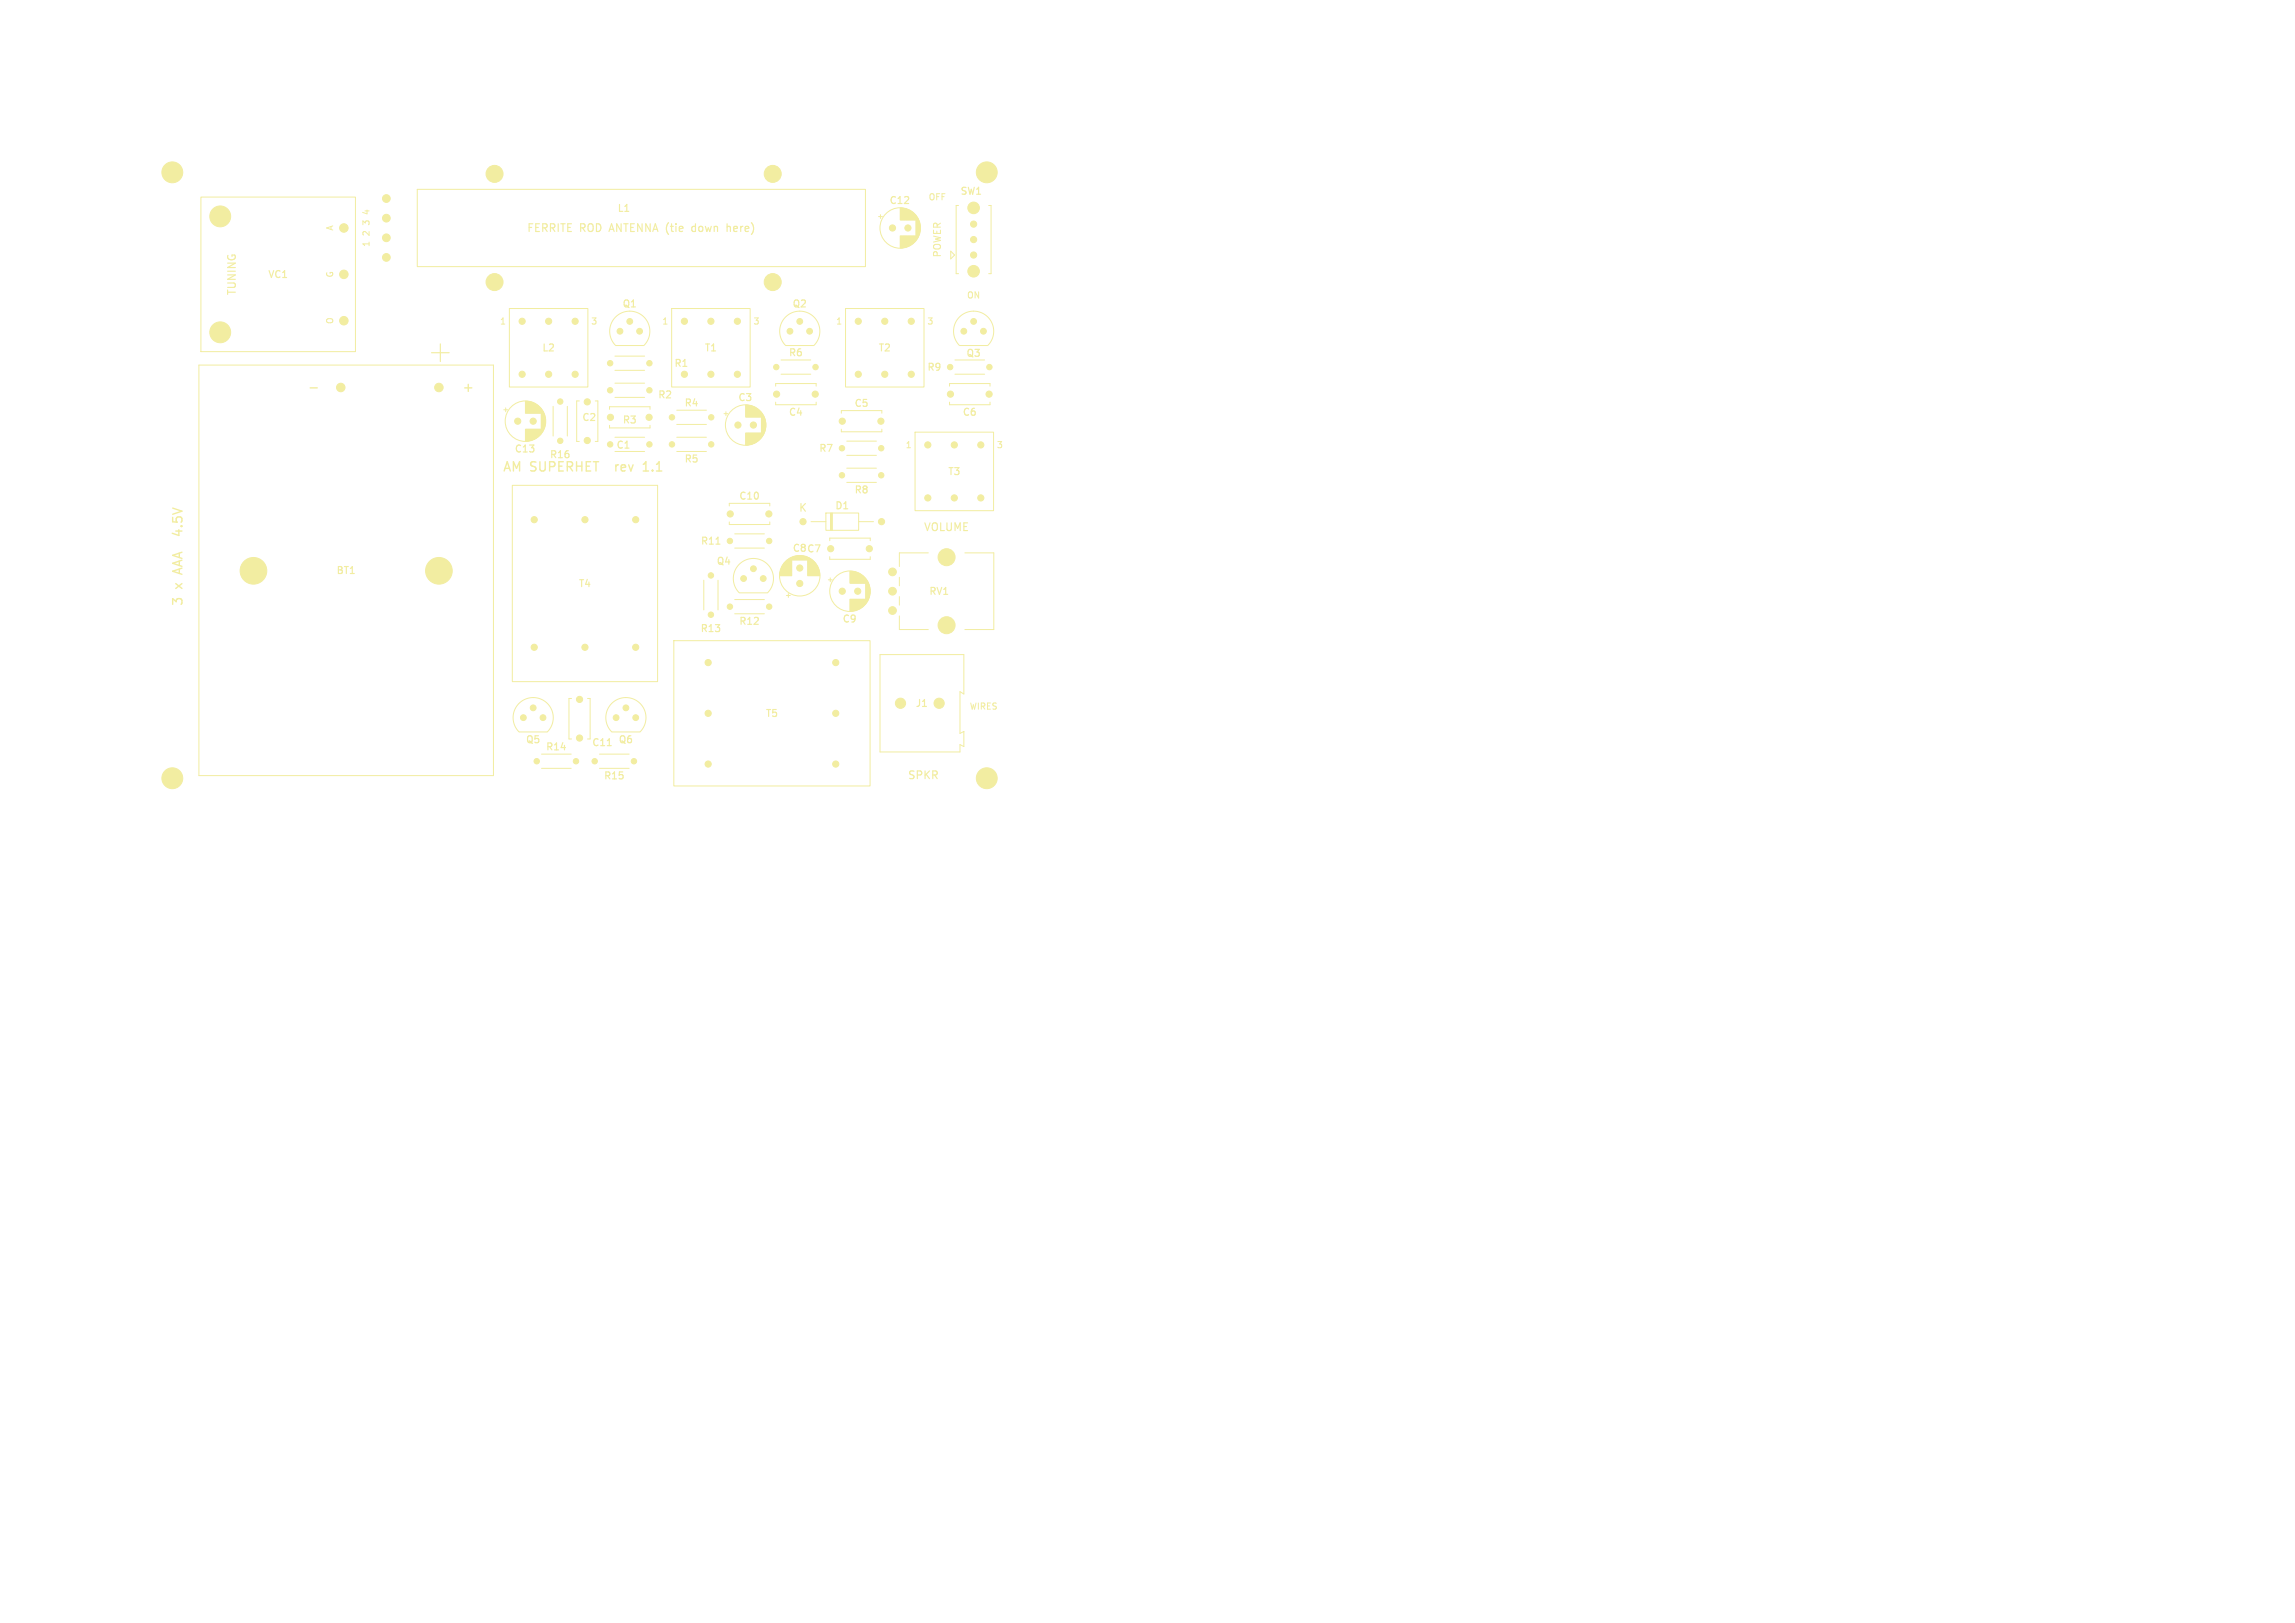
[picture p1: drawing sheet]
<svg xmlns="http://www.w3.org/2000/svg" width="297mm" height="210mm" viewBox="0 0 297 210" stroke-linecap="round" stroke-linejoin="round" font-family="sans-serif">
<defs><g id="words">
<text font-size="4.2" fill="#f2eda1" x="58.5" y="47.4" transform="rotate(-90 58.5 47.4)">+</text>
<g font-size="1.7" fill="#f2eda1">
<text x="59.7" y="51">+</text>
<text x="65" y="61.3">AM SUPERHET</text>
<text x="80.2" y="61.3">rev</text>
<text x="84.1" y="61.3">1.1</text>
<text x="23.9" y="68.5" transform="rotate(-90 23.9 68.5)">4.5V</text>
<text x="23.9" y="76.2" transform="rotate(-90 23.9 76.2)">x</text>
<text x="23.9" y="74" transform="rotate(-90 23.9 74)">AAA</text>
<text x="23.9" y="78.5" transform="rotate(-90 23.9 78.5)">3</text>
</g>
<g font-size="1.4" fill="#f2eda1">
<text x="68.1" y="30.2">FERRITE ROD ANTENNA (tie</text>
<text x="90.2" y="30.2">down</text>
<text x="95" y="30.2">here)</text>
<text x="30.7" y="38.3" transform="rotate(-90 30.7 38.3)">TUNING</text>
<text x="103.3" y="66.4">K</text>
<text x="119.5" y="68.9">VOLUME</text>
<text x="117.4" y="101">SPKR</text>
</g>
<g font-size="1.3" fill="#f2eda1">
<text x="79.8" y="27.6">L1</text>
<text x="115" y="26.6">C12</text>
<text x="124.2" y="25.4">SW1</text>
<text x="122" y="33.4" transform="rotate(-90 122 33.4)">POWER</text>
<text x="34.6" y="36.2">VC1</text>
<text x="80.5" y="40">Q1</text>
<text x="102.5" y="40">Q2</text>
<text x="70.1" y="45.7">L2</text>
<text x="87.2" y="47.7">R1</text>
<text x="91.1" y="45.7">T1</text>
<text x="102" y="46.3">R6</text>
<text x="113.6" y="45.7">T2</text>
<text x="125" y="46.4">Q3</text>
<text x="85.1" y="51.8">R2</text>
<text x="88.5" y="52.8">R4</text>
<text x="95.4" y="52.1">C3</text>
<text x="110.5" y="52.9">C5</text>
<text x="119.9" y="48.2">R9</text>
<text x="66.5" y="58.8">C13</text>
<text x="71.1" y="59.5">R16</text>
<text x="75.2" y="54.7">C2</text>
<text x="79.7" y="58.3">C1</text>
<text x="80.5" y="55">R3</text>
<text x="102" y="54">C4</text>
<text x="105.9" y="58.7">R7</text>
<text x="124.5" y="54">C6</text>
<text x="88.5" y="60.1">R5</text>
<text x="95.6" y="64.9">C10</text>
<text x="110.5" y="64.1">R8</text>
<text x="122.6" y="61.7">T3</text>
<text x="90.6" y="70.7">R11</text>
<text x="102.5" y="71.6">C8 C7</text>
<text x="108" y="66.1">D1</text>
<text x="43.4" y="74.5">BT1</text>
<text x="74.8" y="76.2">T4</text>
<text x="92.6" y="73.3">Q4</text>
<text x="120.2" y="77.2">RV1</text>
<text x="90.6" y="82">R13</text>
<text x="95.6" y="81.1">R12</text>
<text x="108.9" y="80.8">C9</text>
<text x="99" y="93">T5</text>
<text x="118.4" y="91.7">J1</text>
<text x="68" y="96.4">Q5</text>
<text x="70.6" y="97.3">R14</text>
<text x="76.5" y="96.8">C11</text>
<text x="78.1" y="101.1">R15</text>
<text x="80" y="96.4">Q6</text>
</g>
<g font-size="1.1" fill="#f2eda1">
<text x="43.3" y="29.9" transform="rotate(-90 43.3 29.9)">A</text>
<text x="48" y="28.9" transform="rotate(-90 48 28.9)">3</text>
<text x="48" y="27.3" transform="rotate(-90 48 27.3)">4</text>
<text x="120.1" y="26.1">OFF</text>
<text x="48" y="32" transform="rotate(-90 48 32)">1</text>
<text x="48" y="30.5" transform="rotate(-90 48 30.5)">2</text>
<text x="43.3" y="36" transform="rotate(-90 43.3 36)">G</text>
<text x="125.1" y="38.8">ON</text>
<text x="43.3" y="42" transform="rotate(-90 43.3 42)">O</text>
<text x="64.6" y="42.2">1</text>
<text x="76.4" y="42.2">3</text>
<text x="85.6" y="42.2">1</text>
<text x="97.4" y="42.2">3</text>
<text x="108.1" y="42.2">1</text>
<text x="119.9" y="42.2">3</text>
<text x="117.1" y="58.2">1</text>
<text x="128.9" y="58.2">3</text>
<text x="125.4" y="92">WIRES</text>
</g>
</g></defs>
<path d="M40.1 50.2h1M23.1 68.5v.8l-.8-.3M79.7 60.1v.8M79.8 60.3l-.1 .1M83.2 60.9h.7M83.2 60.1l.4-.4v1.2" fill="none" stroke="#f2eda1" stroke-width=".18"/>
<path d="M89.9 29.3h-.2l-.2 .2 .1 .4 .3 .1M94.1 29.4l.1-.1h.3v.7M94.1 29v1M92.7 70.4h.5M78.6 96.5h.5" fill="none" stroke="#f2eda1" stroke-width=".15"/>
<g fill="none" stroke="#f2eda1" stroke-width=".13">
<path d="M26 25.5h20v20h-20zM54 24.5h58v10h-58zM65.9 39.9h10.2v10.2h-10.2zM86.9 39.9h10.2v10.2h-10.2zM109.4 39.9h10.2v10.2h-10.2zM113.7 28h.5M113.9 27.8v.5M116.5 26.9v1.6M116.5 30.5v1.6M116.6 26.9v1.6M116.6 30.5v1.6M116.7 26.9v1.6"/>
<path d="M116.7 30.5v1.6M116.8 26.9v1.6M116.8 30.5v1.6M116.9 26.9v1.6M116.9 30.5v1.6M116.9 27v1.5M116.9 30.5v1.5M117 27v1.5M117 30.5v1.5M117.1 27v1.5M117.1 30.5v1.5M117.2 27v1.5"/>
<path d="M117.2 30.5v1.5M117.3 27v1.5M117.3 30.5v1.5M117.3 27.1v1.4M117.3 30.5v1.4M117.4 27.1v1.4M117.4 30.5v1.4M117.5 27.1v1.4M117.5 30.5v1.4M117.6 27.2v1.3M117.6 30.5v1.3M117.7 27.2v1.3"/>
<path d="M117.7 30.5v1.3M117.8 27.3v1.2M117.8 30.5v1.2M117.9 27.3v1.2M117.9 30.5v1.2M117.9 27.4v1.1M117.9 30.5v1.1M118 27.4v1.1M118 30.5v1.1M118.1 27.4v1.1M118.1 30.5v1.1M118.1 27.5v1"/>
<path d="M118.1 30.5v1M118.2 27.5v1M118.2 30.5v1M118.2 27.6v.9M118.2 30.5v.9M118.3 27.6v.9M118.3 30.5v.9M118.3 27.7v.8M118.3 30.5v.8M118.4 27.7v.8M118.4 30.5v.8M118.4 27.8v.7"/>
<path d="M118.4 30.5v.7M118.5 27.8v.7M118.5 30.5v.7M118.5 27.9v3.2M118.6 27.9v3.2M118.6 28v3M118.7 28.1v2.8M118.7 28.2v2.6M118.8 28.2v2.6M118.8 28.3v2.4M118.9 28.4v2.2M118.9 28.5v2"/>
<path d="M118.9 28.6v1.8M119 28.7v1.6M119 28.8v1.4M119.1 29v1M119.1 29.2v.6M123 32.5l.5 .5-.5 .5zM124 26.6h-.3v8.8h.3M127.9 26.6h.4v8.8h-.4M25.7 47.2h38.2v53.2h-38.2zM65.2 53h.5M65.4 52.8v.5M68 51.9v1.6"/>
<path d="M68 55.5v1.6M68.1 51.9v1.6M68.1 55.5v1.6M68.2 51.9v1.6M68.2 55.5v1.6M68.3 51.9v1.6M68.3 55.5v1.6M68.4 51.9v1.6M68.4 55.5v1.6M68.4 52v1.5M68.4 55.5v1.5M68.5 52v1.5"/>
<path d="M68.5 55.5v1.5M68.6 52v1.5M68.6 55.5v1.5M68.7 52v1.5M68.7 55.5v1.5M68.8 52v1.5M68.8 55.5v1.5M68.8 52.1v1.4M68.8 55.5v1.4M68.9 52.1v1.4M68.9 55.5v1.4M69 52.1v1.4"/>
<path d="M69 55.5v1.4M69.1 52.2v1.3M69.1 55.5v1.3M69.2 52.2v1.3M69.2 55.5v1.3M69.3 52.3v1.2M69.3 55.5v1.2M69.4 52.3v1.2M69.4 55.5v1.2M69.4 52.4v1.1M69.4 55.5v1.1M69.5 52.4v1.1"/>
<path d="M69.5 55.5v1.1M69.6 52.4v1.1M69.6 55.5v1.1M69.6 52.5v1M69.6 55.5v1M69.7 52.5v1M69.7 55.5v1M69.7 52.6v.9M69.7 55.5v.9M69.8 52.6v.9M69.8 55.5v.9M69.8 52.7v.8"/>
<path d="M69.8 55.5v.8M69.9 52.7v.8M69.9 55.5v.8M69.9 52.8v.7M69.9 55.5v.7M70 52.8v.7M70 55.5v.7M70 52.9v3.2M70.1 52.9v3.2M70.1 53v3M70.2 53.1v2.8M70.2 53.2v2.6"/>
<path d="M70.3 53.2v2.6M70.3 53.3v2.4M70.4 53.4v2.2M70.4 53.5v2M70.4 53.6v1.8M70.5 53.7v1.6M70.5 53.8v1.4M70.6 54v1M70.6 54.2v.6M71.6 52.6v3.8M73.4 52.6v3.8M75 51.9h-.4v5.2h.4"/>
<path d="M77 51.9h.4v5.2h-.4M78.9 53v-.4h5.2v.4M78.9 55v.4h5.2v-.4M79.6 46.1h3.8M79.6 47.9h3.8M79.6 49.6h3.8M79.6 51.4h3.8M79.6 56.6h3.8M79.6 58.4h3.8M79.7 44.7a2.6 2.6 0 0 1 0-3.7 2.6 2.6 0 0 1 3.6 0 2.6 2.6 0 0 1 0 3.7M79.7 44.7h3.6M87.6 56.6h3.8"/>
<path d="M87.6 58.4h3.8M87.6 53.1h3.8M87.6 54.9h3.8M93.7 53.5h.5M93.9 53.3v.5M96.5 52.4v1.6M96.5 56v1.6M96.6 52.4v1.6M96.6 56v1.6M96.7 52.4v1.6M96.7 56v1.6M96.8 52.4v1.6"/>
<path d="M96.8 56v1.6M96.9 52.4v1.6M96.9 56v1.6M96.9 52.5v1.5M96.9 56v1.5M97 52.5v1.5M97 56v1.5M97.1 52.5v1.5M97.1 56v1.5M97.2 52.5v1.5M97.2 56v1.5M97.3 52.5v1.5"/>
<path d="M97.3 56v1.5M97.3 52.6v1.4M97.3 56v1.4M97.4 52.6v1.4M97.4 56v1.4M97.5 52.6v1.4M97.5 56v1.4M97.6 52.7v1.3M97.6 56v1.3M97.7 52.7v1.3M97.7 56v1.3M97.8 52.8v1.2"/>
<path d="M97.8 56v1.2M97.9 52.8v1.2M97.9 56v1.2M97.9 52.9v1.1M97.9 56v1.1M98 52.9v1.1M98 56v1.1M98.1 52.9v1.1M98.1 56v1.1M98.1 53v1M98.1 56v1M98.2 53v1"/>
<path d="M98.2 56v1M98.2 53.1v.9M98.2 56v.9M98.3 53.1v.9M98.3 56v.9M98.3 53.2v.8M98.3 56v.8M98.4 53.2v.8M98.4 56v.8M98.4 53.3v.7M98.4 56v.7M98.5 53.3v.7"/>
<path d="M98.5 56v.7M98.5 53.4v3.2M98.6 53.4v3.2M98.6 53.5v3M98.7 53.6v2.8M98.7 53.7v2.6M98.8 53.7v2.6M98.8 53.8v2.4M98.9 53.9v2.2M98.9 54v2M98.9 54.1v1.8M99 54.2v1.6"/>
<path d="M99 54.3v1.4M99.1 54.5v1M99.1 54.7v.6M100.4 50v-.4h5.2v.4M100.4 52v.4h5.2v-.4M101.1 46.6h3.8M101.1 48.4h3.8M101.7 44.7a2.6 2.6 0 0 1 0-3.7 2.6 2.6 0 0 1 3.6 0 2.6 2.6 0 0 1 0 3.7M101.7 44.7h3.6M108.9 53.5v-.4h5.2v.4M108.9 55.5v.4h5.2v-.4M109.6 57.1h3.8"/>
<path d="M109.6 58.9h3.8M118.4 55.9h10.2v10.2h-10.2zM122.9 50v-.4h5.2v.4M122.9 52v.4h5.2v-.4M123.6 46.6h3.8M123.6 48.4h3.8M124.2 44.7a2.6 2.6 0 0 1 0-3.7 2.6 2.6 0 0 1 3.6 0 2.6 2.6 0 0 1 0 3.7M124.2 44.7h3.6M66.3 62.8h18.8v25.4h-18.8zM91.1 75.1v3.8M92.9 75.1v3.8M94.4 65.5v-.4h5.2v.4"/>
<path d="M94.4 67.5v.4h5.2v-.4M95.1 77.6h3.8M95.1 79.4h3.8M95.1 69.1h3.8M95.1 70.9h3.8M95.7 76.7a2.6 2.6 0 0 1 0-3.7 2.6 2.6 0 0 1 3.6 0 2.6 2.6 0 0 1 0 3.7M95.7 76.7h3.6M100.9 74.5h1.6M100.9 74.4h1.6M100.9 74.3h1.6M100.9 74.2h1.6M100.9 74.1h1.6"/>
<path d="M101 74.1h1.5M101 74h1.5M101 73.9h1.5M101 73.8h1.5M101 73.7h1.5M101.1 73.7h1.4M101.1 73.6h1.4M101.1 73.5h1.4M101.2 73.4h1.3M101.2 73.3h1.3M101.3 73.2h1.2M101.3 73.1h1.2"/>
<path d="M101.4 73h1.1M101.4 72.9h1.1M101.5 72.9h1M101.5 72.8h1M101.6 72.8h.9M101.6 72.7h.9M101.7 72.7h.8M101.7 72.6h.8M101.8 72.6h.7M101.8 77.1h.5M101.8 72.5h.7M101.9 72.5h3.2"/>
<path d="M101.9 72.4h3.2M102 72.4h3M102 76.8v.5M102.1 72.3h2.8M102.2 72.3h2.6M102.2 72.2h2.5M102.3 72.2h2.4M102.4 72.1h2.2M102.5 72.1h2M104.5 74.5h1.6M104.5 74.4h1.6M104.5 74.3h1.6"/>
<path d="M104.5 74.2h1.6M104.5 74.1h1.6M104.5 74.1h1.5M104.5 74h1.5M104.5 73.9h1.5M104.5 73.8h1.5M104.5 73.7h1.5M104.5 73.7h1.4M104.5 73.6h1.4M104.5 73.5h1.4M104.5 73.4h1.3M104.5 73.3h1.3"/>
<path d="M104.5 73.2h1.2M104.5 73.1h1.2M104.5 73.1h1.1M104.5 73h1.1M104.5 72.9h1.1M104.5 72.9h1M104.5 72.8h1M104.5 72.8h.9M104.5 72.7h.9M104.5 72.7h.8M104.5 72.6h.8M104.5 72.6h.7"/>
<path d="M104.5 72.5h.7M105 67.5h1.9M106.9 66.4h4.2v2.2h-4.2zM107.2 75h.5M107.4 70v-.4h5.2v.4M107.4 72v.4h5.2v-.4M107.4 74.8v.5M107.5 66.4v2.2M107.6 66.4v2.2M107.7 66.4v2.2M109.6 60.6h3.8M109.6 62.4h3.8"/>
<path d="M110 73.9v1.6M110 77.5v1.6M110.1 73.9v1.6M110.1 77.5v1.6M110.2 73.9v1.6M110.2 77.5v1.6M110.3 73.9v1.6M110.3 77.5v1.6M110.4 73.9v1.6M110.4 77.5v1.6M110.4 74v1.5M110.4 77.5v1.5"/>
<path d="M110.5 74v1.5M110.5 77.5v1.5M110.6 74v1.5M110.6 77.5v1.5M110.7 74v1.5M110.7 77.5v1.5M110.8 74v1.5M110.8 77.5v1.5M110.8 74.1v1.4M110.8 77.5v1.4M110.9 74.1v1.4M110.9 77.5v1.4"/>
<path d="M111 74.1v1.4M111 77.5v1.4M111.1 74.2v1.3M111.1 77.5v1.3M111.1 67.5h1.9M111.2 74.2v1.3M111.2 77.5v1.3M111.3 74.3v1.2M111.3 77.5v1.2M111.4 74.3v1.2M111.4 77.5v1.2M111.4 74.4v1.1"/>
<path d="M111.4 77.5v1.1M111.5 74.4v1.1M111.5 77.5v1.1M111.6 74.4v1.1M111.6 77.5v1.1M111.6 74.5v1M111.6 77.5v1M111.7 74.5v1M111.7 77.5v1M111.7 74.6v.9M111.7 77.5v.9M111.8 74.6v.9"/>
<path d="M111.8 77.5v.9M111.8 74.7v.8M111.8 77.5v.8M111.9 74.7v.8M111.9 77.5v.8M111.9 74.8v.7M111.9 77.5v.7M112 74.8v.7M112 77.5v.7M112 74.9v3.2M112.1 74.9v3.2M112.1 75v3"/>
<path d="M112.2 75.1v2.8M112.2 75.2v2.6M112.3 75.2v2.6M112.3 75.3v2.4M112.4 75.4v2.2M112.4 75.5v2M112.4 75.6v1.8M112.5 75.7v1.6M112.5 75.8v1.4M112.6 76v1M112.6 76.2v.6M116.4 74.7v1.1"/>
<path d="M116.4 77.2v1.1M116.4 79.7v1.8h3.7M120.1 71.5h-3.7v1.8M124.9 71.5h3.7v10h-3.7M67.2 94.7a2.6 2.6 0 0 1 0-3.7 2.6 2.6 0 0 1 3.6 0 2.6 2.6 0 0 1 0 3.7M67.2 94.7h3.6M70.1 97.6h3.8M70.1 99.4h3.8M74 90.4h-.4v5.2h.4M76 90.4h.4v5.2h-.4M77.6 97.6h3.8M77.6 99.4h3.8"/>
<path d="M79.2 94.7a2.6 2.6 0 0 1 0-3.7 2.6 2.6 0 0 1 3.6 0 2.6 2.6 0 0 1 0 3.7M79.2 94.7h3.6M87.2 82.9h25.4v18.8h-25.4zM113.9 84.7h10.8v5.1l-.5-.3v5.4l.5-.2v1.9l-.5-.2v.9h-10.3z"/>
<circle cx="116.5" cy="29.5" r="2.62"/>
<circle cx="68" cy="54.5" r="2.62"/>
<circle cx="96.5" cy="55" r="2.62"/>
<circle cx="103.5" cy="74.5" r="2.62"/>
<circle cx="110" cy="76.5" r="2.62"/>
</g>
<g fill="#f2eda1" stroke="#f2eda1" stroke-width=".13">
<circle cx="107.5" cy="71" r=".4"/>
<circle cx="112.5" cy="71" r=".4"/>
<circle cx="79" cy="47" r=".35"/>
<circle cx="84" cy="47" r=".35"/>
<circle cx="115.5" cy="79" r=".5"/>
<circle cx="115.5" cy="76.5" r=".5"/>
<circle cx="115.5" cy="74" r=".5"/>
<circle cx="122.5" cy="72.1" r="1.1"/>
<circle cx="122.5" cy="80.9" r="1.1"/>
<circle cx="102.2" cy="42.9" r=".37"/>
<circle cx="103.5" cy="41.6" r=".37"/>
<circle cx="104.8" cy="42.9" r=".37"/>
<circle cx="64" cy="22.5" r="1.1"/>
<circle cx="64" cy="36.5" r="1.1"/>
<circle cx="100" cy="22.5" r="1.1"/>
<circle cx="100" cy="36.5" r="1.1"/>
<circle cx="50" cy="25.7" r=".5"/>
<circle cx="50" cy="28.2" r=".5"/>
<circle cx="50" cy="30.8" r=".5"/>
<circle cx="50" cy="33.3" r=".5"/>
<circle cx="67" cy="54.5" r=".4"/>
<circle cx="69" cy="54.5" r=".4"/>
<circle cx="95.5" cy="55" r=".4"/>
<circle cx="97.5" cy="55" r=".4"/>
<circle cx="69.5" cy="98.5" r=".35"/>
<circle cx="74.5" cy="98.5" r=".35"/>
<circle cx="94.5" cy="78.5" r=".35"/>
<circle cx="99.5" cy="78.5" r=".35"/>
<circle cx="115.5" cy="29.5" r=".4"/>
<circle cx="117.5" cy="29.5" r=".4"/>
<circle cx="72.5" cy="57" r=".35"/>
<circle cx="72.5" cy="52" r=".35"/>
<circle cx="109" cy="61.5" r=".35"/>
<circle cx="114" cy="61.5" r=".35"/>
<circle cx="123" cy="51" r=".4"/>
<circle cx="128" cy="51" r=".4"/>
<circle cx="100.5" cy="51" r=".4"/>
<circle cx="105.5" cy="51" r=".4"/>
<circle cx="96.2" cy="74.9" r=".37"/>
<circle cx="97.5" cy="73.6" r=".37"/>
<circle cx="98.8" cy="74.9" r=".37"/>
<circle cx="103.5" cy="75.5" r=".4"/>
<circle cx="103.5" cy="73.5" r=".4"/>
<circle cx="82.3" cy="67.2" r=".4"/>
<circle cx="75.7" cy="67.2" r=".4"/>
<circle cx="69.1" cy="67.2" r=".4"/>
<circle cx="69.1" cy="83.8" r=".4"/>
<circle cx="75.7" cy="83.8" r=".4"/>
<circle cx="82.3" cy="83.8" r=".4"/>
<circle cx="94.5" cy="70" r=".35"/>
<circle cx="99.5" cy="70" r=".35"/>
<circle cx="109" cy="76.5" r=".4"/>
<circle cx="111" cy="76.5" r=".4"/>
<circle cx="120.1" cy="57.6" r=".4"/>
<circle cx="123.5" cy="57.6" r=".4"/>
<circle cx="126.9" cy="57.6" r=".4"/>
<circle cx="126.9" cy="64.4" r=".4"/>
<circle cx="123.5" cy="64.4" r=".4"/>
<circle cx="120.1" cy="64.4" r=".4"/>
<circle cx="127.7" cy="22.3" r="1.35"/>
<circle cx="76" cy="57" r=".4"/>
<circle cx="76" cy="52" r=".4"/>
<circle cx="92" cy="79.5" r=".35"/>
<circle cx="92" cy="74.5" r=".35"/>
<circle cx="22.3" cy="100.7" r="1.35"/>
<circle cx="67.7" cy="92.9" r=".38"/>
<circle cx="69" cy="91.6" r=".38"/>
<circle cx="70.3" cy="92.9" r=".38"/>
<circle cx="79" cy="54" r=".4"/>
<circle cx="84" cy="54" r=".4"/>
<circle cx="79" cy="50.5" r=".35"/>
<circle cx="84" cy="50.5" r=".35"/>
<circle cx="22.3" cy="22.3" r="1.35"/>
<circle cx="87" cy="57.5" r=".35"/>
<circle cx="92" cy="57.5" r=".35"/>
<circle cx="111.1" cy="41.6" r=".4"/>
<circle cx="114.5" cy="41.6" r=".4"/>
<circle cx="117.9" cy="41.6" r=".4"/>
<circle cx="117.9" cy="48.4" r=".4"/>
<circle cx="114.5" cy="48.4" r=".4"/>
<circle cx="111.1" cy="48.4" r=".4"/>
<circle cx="103.9" cy="67.5" r=".4"/>
<circle cx="114.1" cy="67.5" r=".4"/>
<circle cx="124.7" cy="42.9" r=".37"/>
<circle cx="126" cy="41.6" r=".37"/>
<circle cx="127.3" cy="42.9" r=".37"/>
<circle cx="79.7" cy="92.9" r=".38"/>
<circle cx="81" cy="91.6" r=".38"/>
<circle cx="82.3" cy="92.9" r=".38"/>
<circle cx="109" cy="58" r=".35"/>
<circle cx="114" cy="58" r=".35"/>
<circle cx="79" cy="57.5" r=".35"/>
<circle cx="84" cy="57.5" r=".35"/>
<circle cx="28.5" cy="43" r="1.35"/>
<circle cx="28.5" cy="28" r="1.35"/>
<circle cx="44.5" cy="29.5" r=".55"/>
<circle cx="44.5" cy="35.5" r=".55"/>
<circle cx="44.5" cy="41.5" r=".55"/>
<circle cx="88.6" cy="41.6" r=".4"/>
<circle cx="92" cy="41.6" r=".4"/>
<circle cx="95.4" cy="41.6" r=".4"/>
<circle cx="95.4" cy="48.4" r=".4"/>
<circle cx="92" cy="48.4" r=".4"/>
<circle cx="88.6" cy="48.4" r=".4"/>
<circle cx="100.5" cy="47.5" r=".35"/>
<circle cx="105.5" cy="47.5" r=".35"/>
<circle cx="80.2" cy="42.9" r=".37"/>
<circle cx="81.5" cy="41.6" r=".37"/>
<circle cx="82.8" cy="42.9" r=".37"/>
<circle cx="116.5" cy="91" r=".66"/>
<circle cx="121.5" cy="91" r=".66"/>
<circle cx="67.6" cy="41.6" r=".4"/>
<circle cx="71" cy="41.6" r=".4"/>
<circle cx="74.4" cy="41.6" r=".4"/>
<circle cx="74.4" cy="48.4" r=".4"/>
<circle cx="71" cy="48.4" r=".4"/>
<circle cx="67.6" cy="48.4" r=".4"/>
<circle cx="91.6" cy="85.7" r=".4"/>
<circle cx="91.6" cy="92.3" r=".4"/>
<circle cx="91.6" cy="98.9" r=".4"/>
<circle cx="108.2" cy="98.9" r=".4"/>
<circle cx="108.2" cy="92.3" r=".4"/>
<circle cx="108.2" cy="85.7" r=".4"/>
<circle cx="75" cy="95.5" r=".4"/>
<circle cx="75" cy="90.5" r=".4"/>
<circle cx="94.5" cy="66.5" r=".4"/>
<circle cx="99.5" cy="66.5" r=".4"/>
<circle cx="109" cy="54.5" r=".4"/>
<circle cx="114" cy="54.5" r=".4"/>
<circle cx="126" cy="35.1" r=".75"/>
<circle cx="126" cy="26.9" r=".75"/>
<circle cx="126" cy="33" r=".4"/>
<circle cx="126" cy="31" r=".4"/>
<circle cx="126" cy="29" r=".4"/>
<circle cx="56.8" cy="73.9" r="1.72"/>
<circle cx="32.8" cy="73.9" r="1.72"/>
<circle cx="56.8" cy="50.1" r=".55"/>
<circle cx="44.1" cy="50.1" r=".55"/>
<circle cx="127.7" cy="100.7" r="1.35"/>
<circle cx="123" cy="47.5" r=".35"/>
<circle cx="128" cy="47.5" r=".35"/>
<circle cx="87" cy="54" r=".35"/>
<circle cx="92" cy="54" r=".35"/>
<circle cx="77" cy="98.5" r=".35"/>
<circle cx="82" cy="98.5" r=".35"/>
</g>
<use href="#words"/>
</svg>
